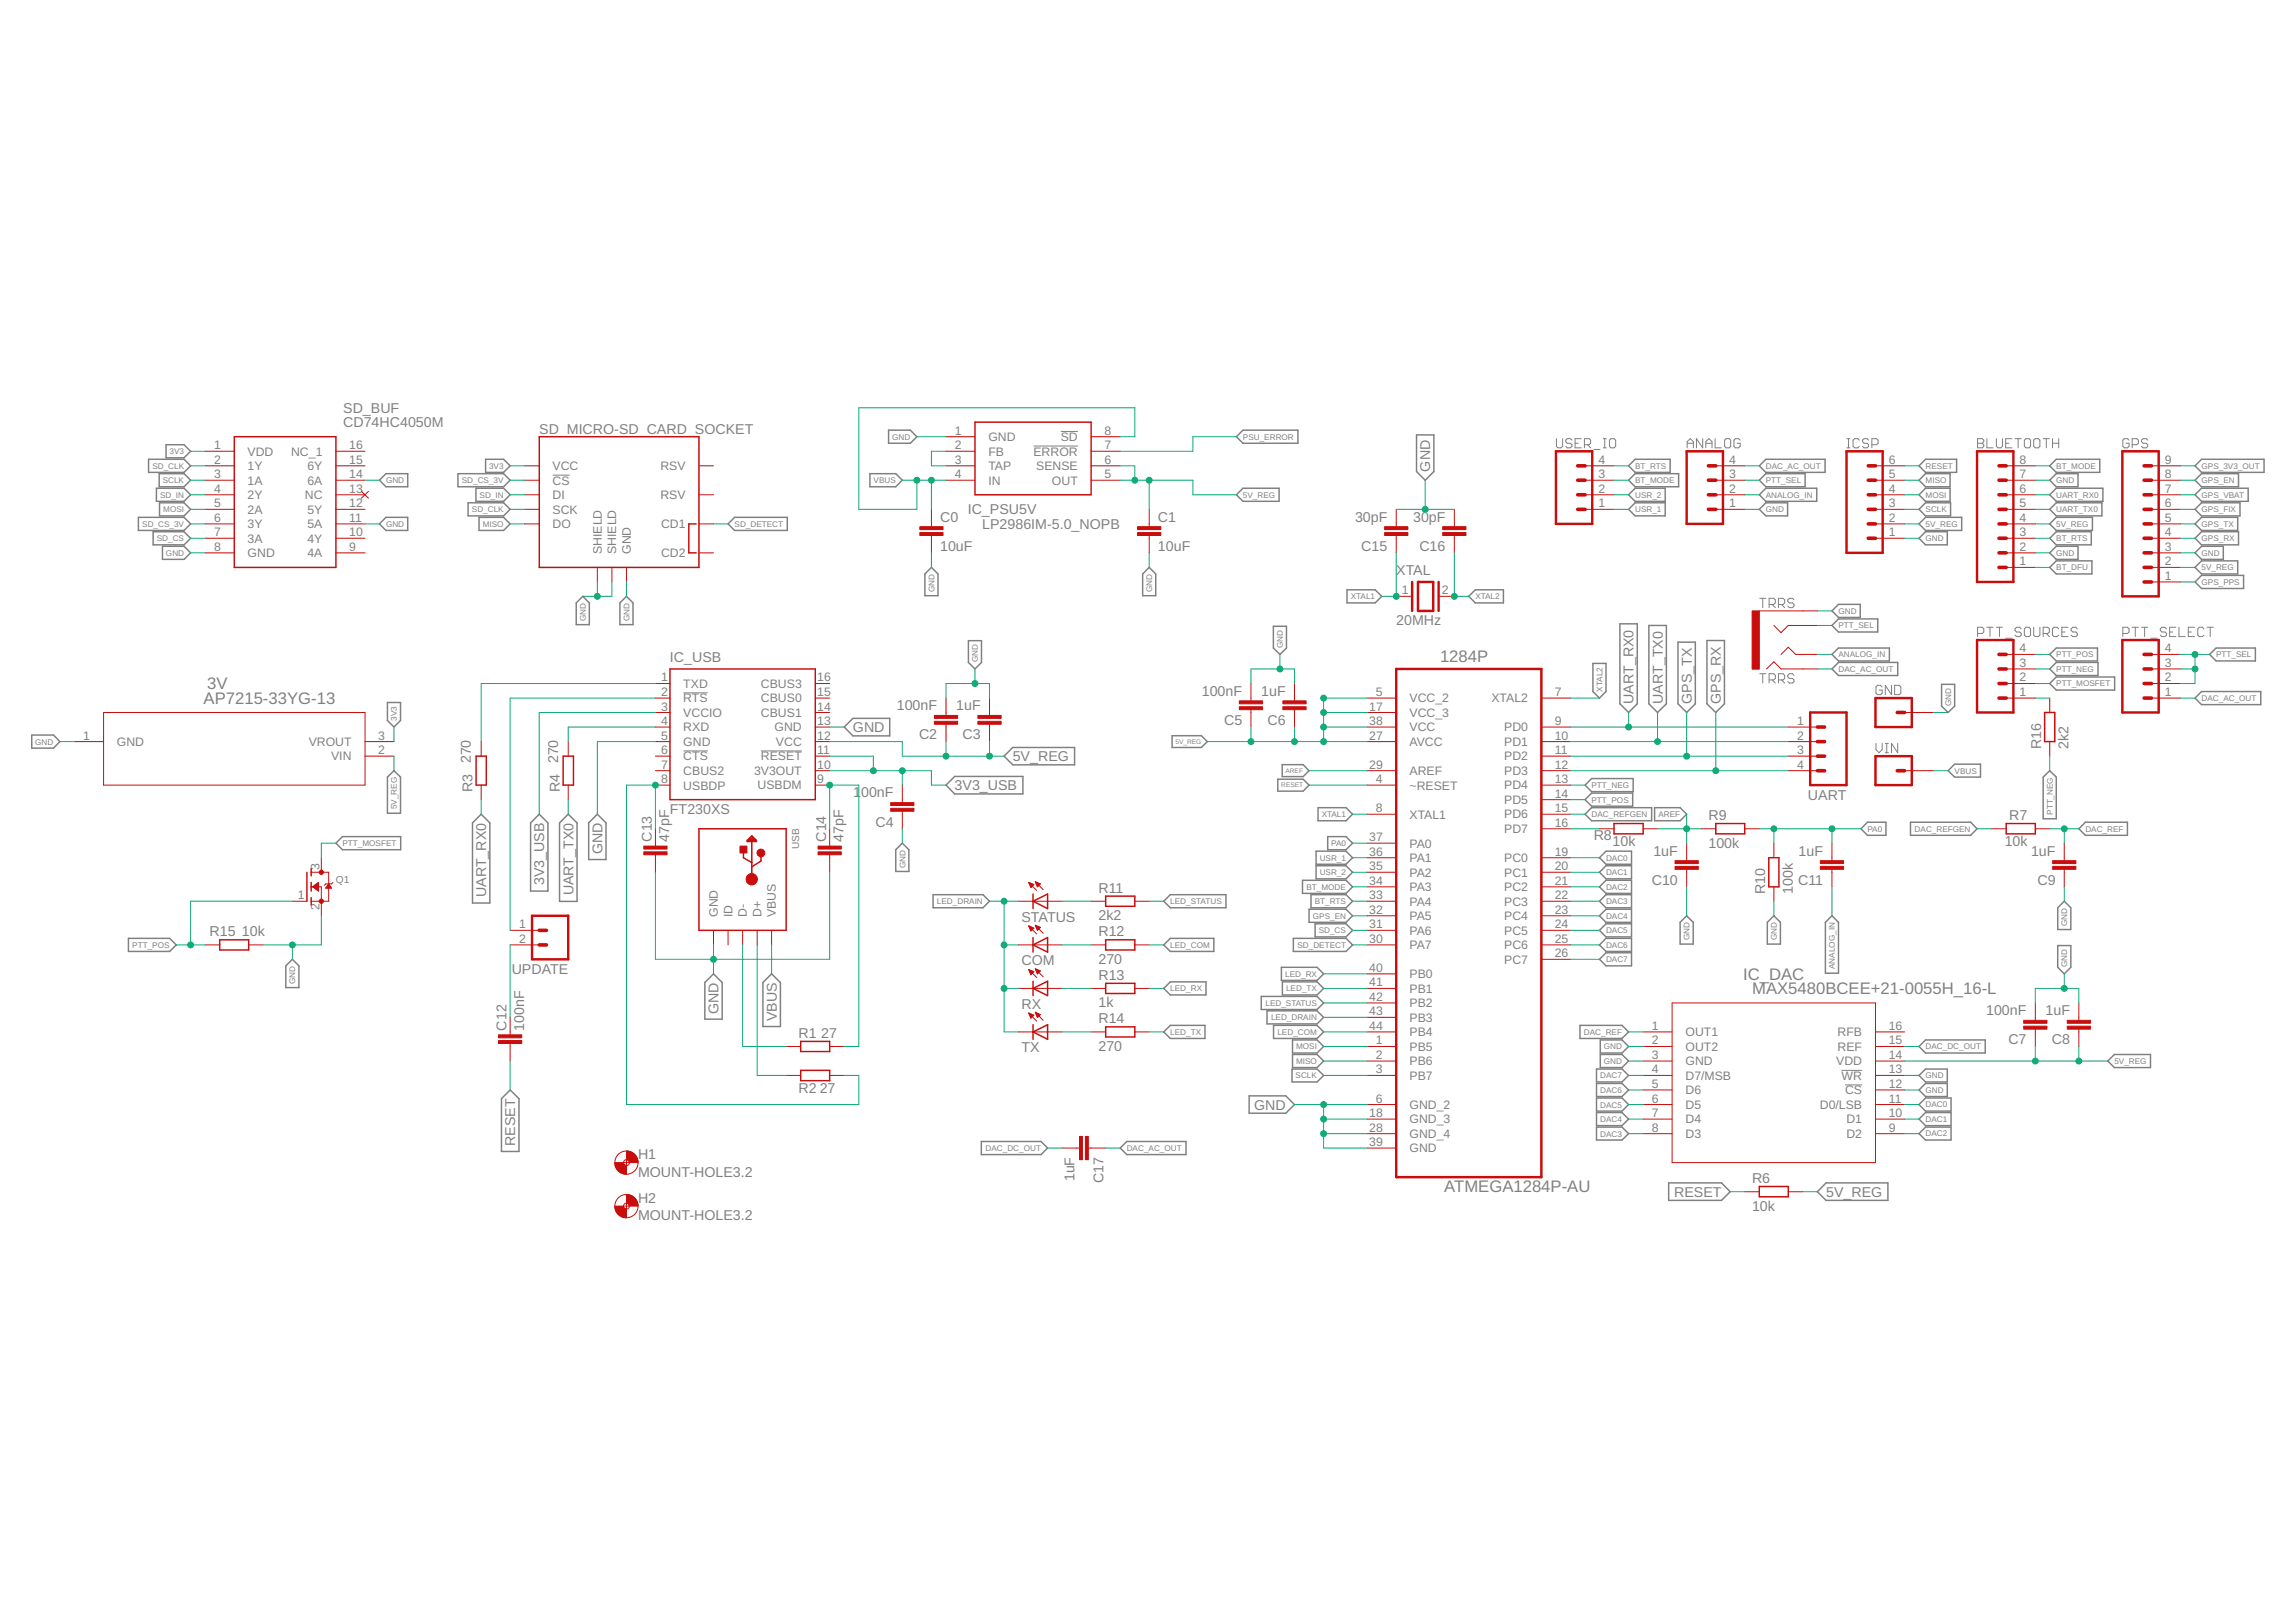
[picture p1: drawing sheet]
<svg xmlns="http://www.w3.org/2000/svg" width="297mm" height="210mm" viewBox="0 0 297 210" stroke-linecap="round" stroke-linejoin="round" font-family="sans-serif">
<defs><g id="words">
<g font-size="2.2" fill="#808080">
<text x="26.8" y="89.2">3V</text>
<text x="186.3" y="85.7">1284P</text>
<text x="26.3" y="91.1">AP7215-33YG-13</text>
<text x="225.5" y="126.8">IC_DAC</text>
<text x="226.7" y="128.7">MAX5480BCEE+21-0055H_16-L</text>
<text x="186.8" y="154.2">ATMEGA1284P-AU</text>
</g>
<g font-size="1.8" fill="#808080">
<text x="44.4" y="53.4">SD_BUF</text>
<text x="44.4" y="55.3">CD74HC4050M</text>
<text x="69.8" y="56.1">SD MICRO-SD_CARD_SOCKET</text>
<text x="185" y="61" transform="rotate(-90 185 61)">GND</text>
<text x="121.6" y="71.3">10uF</text>
<text x="121.6" y="67.5">C0</text>
<text x="125.2" y="66.6">IC_PSU5V</text>
<text x="127.1" y="68.4">LP2986IM-5.0_NOPB</text>
<text x="149.8" y="71.3">10uF</text>
<text x="149.8" y="67.5">C1</text>
<text x="175.3" y="67.5">30pF</text>
<text x="176.1" y="71.3">C15</text>
<text x="182.8" y="67.5">30pF</text>
<text x="183.6" y="71.3">C16</text>
<text x="180.6" y="74.4">XTAL</text>
<text x="180.6" y="80.9">20MHz</text>
<text x="86.7" y="85.6">IC_USB</text>
<text x="110.4" y="94.7">GND</text>
<text x="116" y="91.9">100nF</text>
<text x="118.9" y="95.7">C2</text>
<text x="123.7" y="91.9">1uF</text>
<text x="124.5" y="95.7">C3</text>
<text x="155.5" y="90">100nF</text>
<text x="158.4" y="93.8">C5</text>
<text x="163.2" y="90">1uF</text>
<text x="164" y="93.8">C6</text>
<text x="211.3" y="91.1" transform="rotate(-90 211.3 91.1)">UART_RX0</text>
<text x="215.1" y="91.1" transform="rotate(-90 215.1 91.1)">UART_TX0</text>
<text x="218.9" y="91.1" transform="rotate(-90 218.9 91.1)">GPS_TX</text>
<text x="222.6" y="91.1" transform="rotate(-90 222.6 91.1)">GPS_RX</text>
<text x="60.9" y="98.8" transform="rotate(-90 60.9 98.8)">270</text>
<text x="72.2" y="98.8" transform="rotate(-90 72.2 98.8)">270</text>
<text x="131" y="98.5">5V_REG</text>
<text x="264.1" y="96.9" transform="rotate(-90 264.1 96.9)">R16</text>
<text x="267.6" y="96.9" transform="rotate(-90 267.6 96.9)">2k2</text>
<text x="61.1" y="102.5" transform="rotate(-90 61.1 102.5)">R3</text>
<text x="72.4" y="102.5" transform="rotate(-90 72.4 102.5)">R4</text>
<text x="86.7" y="105.4">FT230XS</text>
<text x="110.4" y="103.2">1</text>
<text x="111.4" y="103.2">00nF</text>
<text x="113.3" y="107">C4</text>
<text x="123.5" y="102.3">3V3_USB</text>
<text x="221" y="106.1">R9</text>
<text x="233.9" y="103.5">UART</text>
<text x="259.9" y="106.1">R7</text>
<text x="77.9" y="110.6" transform="rotate(-90 77.9 110.6)">GND</text>
<text x="84.3" y="108.9" transform="rotate(-90 84.3 108.9)">C13</text>
<text x="86.6" y="108.9" transform="rotate(-90 86.6 108.9)">47pF</text>
<text x="106.9" y="108.9" transform="rotate(-90 106.9 108.9)">C14</text>
<text x="109.1" y="108.9" transform="rotate(-90 109.1 108.9)">47pF</text>
<text x="206.2" y="108.8">R8</text>
<text x="208.6" y="109.5">10k</text>
<text x="213.9" y="110.7">1uF</text>
<text x="221" y="109.7">100k</text>
<text x="232.7" y="110.7">1uF</text>
<text x="259.4" y="109.5">10k</text>
<text x="262.8" y="110.7">1uF</text>
<text x="62.9" y="116.1" transform="rotate(-90 62.9 116.1)">UART_RX0</text>
<text x="70.4" y="114.6" transform="rotate(-90 70.4 114.6)">3V3_USB</text>
<text x="74.2" y="115.9" transform="rotate(-90 74.2 115.9)">UART_TX0</text>
<text x="132.1" y="119.3">STATUS</text>
<text x="142.1" y="119.1">2k2</text>
<text x="142.1" y="115.5">R11</text>
<text x="213.7" y="114.5">C10</text>
<text x="228.4" y="115.7" transform="rotate(-90 228.4 115.7)">R10</text>
<text x="231.9" y="115.7" transform="rotate(-90 231.9 115.7)">100k</text>
<text x="232.6" y="114.5">C11</text>
<text x="263.6" y="114.5">C9</text>
<text x="27.1" y="121.1">R15</text>
<text x="31.3" y="121.1">10k</text>
<text x="132.1" y="124.9">COM</text>
<text x="142.1" y="124.7">270</text>
<text x="142.1" y="121.2">R12</text>
<text x="66.2" y="126">UPDATE</text>
<text x="93" y="131.2" transform="rotate(-90 93 131.2)">GND</text>
<text x="132.1" y="130.5">RX</text>
<text x="142.1" y="130.4">1k</text>
<text x="142.1" y="126.8">R13</text>
<text x="256.9" y="131.4">100nF</text>
<text x="264.6" y="131.4">1uF</text>
<text x="65.5" y="133.4" transform="rotate(-90 65.5 133.4)">C12</text>
<text x="67.8" y="133.4" transform="rotate(-90 67.8 133.4)">100nF</text>
<text x="100.5" y="132.2" transform="rotate(-90 100.5 132.2)">VBUS</text>
<text x="103.3" y="134.3">R1</text>
<text x="106.2" y="134.3">27</text>
<text x="132.1" y="136.2">TX</text>
<text x="142.1" y="136">270</text>
<text x="142.1" y="132.4">R14</text>
<text x="259.8" y="135.1">C7</text>
<text x="265.5" y="135.1">C8</text>
<text x="103.3" y="141.4">R2</text>
<text x="106" y="141.4">27</text>
<text x="162.3" y="143.6">GND</text>
<text x="66.7" y="148.3" transform="rotate(-90 66.7 148.3)">RESET</text>
<text x="82.5" y="152.3">MOUNT-HOLE3.2</text>
<text x="82.5" y="150">H1</text>
<text x="82.5" y="155.7">H2</text>
<text x="139" y="152.9" transform="rotate(-90 139 152.9)">1uF</text>
<text x="142.8" y="153.1" transform="rotate(-90 142.8 153.1)">C17</text>
<text x="216.6" y="154.9">RESET</text>
<text x="226.7" y="153.1">R6</text>
<text x="236.2" y="154.9">5V_REG</text>
<text x="82.5" y="157.9">MOUNT-HOLE3.2</text>
<text x="226.7" y="156.7">10k</text>
</g>
<g font-size="1.6" fill="#808080">
<text x="27.7" y="58.1">1</text>
<text x="32" y="59">VDD</text>
<text x="37.7" y="59">NC_1</text>
<text x="45.2" y="58.1">16</text>
<text x="123.5" y="56.3">1</text>
<text x="123.5" y="58.1">2</text>
<text x="127.9" y="57.1">GND</text>
<text x="127.9" y="59">FB</text>
<text x="133.7" y="59">ERROR</text>
<text x="137.2" y="57.1">SD</text>
<text x="142.9" y="56.3">8</text>
<text x="142.9" y="58.1">7</text>
<text x="27.7" y="60">2</text>
<text x="27.7" y="61.9">3</text>
<text x="27.7" y="63.8">4</text>
<text x="27.7" y="65.6">5</text>
<text x="32" y="60.8">1Y</text>
<text x="32" y="62.7">1A</text>
<text x="32" y="64.6">2Y</text>
<text x="39.4" y="64.6">NC</text>
<text x="39.8" y="60.8">6Y</text>
<text x="39.8" y="62.7">6A</text>
<text x="45.2" y="60">15</text>
<text x="45.2" y="61.9">14</text>
<text x="45.2" y="63.8">13</text>
<text x="45.2" y="65.6">12</text>
<text x="71.5" y="62.7">CS</text>
<text x="71.5" y="64.6">DI</text>
<text x="71.5" y="60.8">VCC</text>
<text x="85.4" y="64.6">RSV</text>
<text x="85.4" y="60.8">RSV</text>
<text x="123.5" y="60">3</text>
<text x="123.5" y="61.9">4</text>
<text x="127.9" y="60.8">TAP</text>
<text x="127.9" y="62.7">IN</text>
<text x="134.1" y="60.8">SENSE</text>
<text x="136.1" y="62.7">OUT</text>
<text x="142.9" y="60">6</text>
<text x="142.9" y="61.9">5</text>
<text x="206.8" y="65.6">1</text>
<text x="206.8" y="63.8">2</text>
<text x="206.8" y="61.9">3</text>
<text x="206.8" y="60">4</text>
<text x="223.7" y="65.6">1</text>
<text x="223.7" y="63.8">2</text>
<text x="223.7" y="61.9">3</text>
<text x="223.7" y="60">4</text>
<text x="244.4" y="65.6">3</text>
<text x="244.4" y="63.8">4</text>
<text x="244.4" y="61.9">5</text>
<text x="244.4" y="60">6</text>
<text x="261.3" y="65.6">5</text>
<text x="261.3" y="63.8">6</text>
<text x="261.3" y="61.9">7</text>
<text x="261.3" y="60">8</text>
<text x="280.1" y="65.6">6</text>
<text x="280.1" y="63.8">7</text>
<text x="280.1" y="61.9">8</text>
<text x="280.1" y="60">9</text>
<text x="27.7" y="67.5">6</text>
<text x="27.7" y="69.4">7</text>
<text x="27.7" y="71.3">8</text>
<text x="32" y="66.5">2A</text>
<text x="32" y="68.4">3Y</text>
<text x="32" y="70.2">3A</text>
<text x="39.8" y="66.5">5Y</text>
<text x="39.8" y="68.3">5A</text>
<text x="39.8" y="70.2">4Y</text>
<text x="45.2" y="67.5">11</text>
<text x="45.2" y="69.4">10</text>
<text x="45.2" y="71.3">9</text>
<text x="71.5" y="66.5">SCK</text>
<text x="71.5" y="68.4">DO</text>
<text x="77.8" y="71.7" transform="rotate(-90 77.8 71.7)">SHIELD</text>
<text x="79.7" y="71.7" transform="rotate(-90 79.7 71.7)">SHIELD</text>
<text x="81.6" y="71.7" transform="rotate(-90 81.6 71.7)">GND</text>
<text x="85.5" y="68.3">CD1</text>
<text x="244.4" y="69.4">1</text>
<text x="244.4" y="67.5">2</text>
<text x="261.3" y="71.3">2</text>
<text x="261.3" y="69.4">3</text>
<text x="261.3" y="67.5">4</text>
<text x="280.1" y="71.3">3</text>
<text x="280.1" y="69.4">4</text>
<text x="280.1" y="67.5">5</text>
<text x="32" y="72.1">GND</text>
<text x="39.8" y="72.1">4A</text>
<text x="85.5" y="72.1">CD2</text>
<text x="181.4" y="76.9">1</text>
<text x="186.5" y="76.9">2</text>
<text x="261.3" y="73.2">1</text>
<text x="280.1" y="75">1</text>
<text x="280.1" y="73.2">2</text>
<text x="85.5" y="88.2">1</text>
<text x="88.4" y="89">TXD</text>
<text x="98.4" y="89">CBUS3</text>
<text x="105.7" y="88.2">16</text>
<text x="261.3" y="88.2">2</text>
<text x="261.3" y="86.3">3</text>
<text x="261.3" y="84.4">4</text>
<text x="280.1" y="88.2">2</text>
<text x="280.1" y="86.3">3</text>
<text x="280.1" y="84.4">4</text>
<text x="10.8" y="95.7">1</text>
<text x="48.9" y="95.7">3</text>
<text x="85.5" y="90.1">2</text>
<text x="85.5" y="91.9">3</text>
<text x="85.5" y="93.8">4</text>
<text x="85.5" y="95.7">5</text>
<text x="88.4" y="90.9">RTS</text>
<text x="88.4" y="92.8">VCCIO</text>
<text x="88.4" y="94.7">RXD</text>
<text x="98.4" y="92.8">CBUS1</text>
<text x="98.4" y="90.9">CBUS0</text>
<text x="100.2" y="94.6">GND</text>
<text x="105.7" y="95.7">12</text>
<text x="105.7" y="93.8">13</text>
<text x="105.7" y="91.9">14</text>
<text x="105.7" y="90.1">15</text>
<text x="177.1" y="91.9">17</text>
<text x="177.1" y="93.8">38</text>
<text x="177.1" y="95.7">27</text>
<text x="178" y="90.1">5</text>
<text x="182.4" y="90.9">VCC_2</text>
<text x="182.4" y="92.8">VCC_3</text>
<text x="182.4" y="94.7">VCC</text>
<text x="192.9" y="90.9">XTAL2</text>
<text x="194.6" y="94.6">PD0</text>
<text x="201.1" y="90.1">7</text>
<text x="201.1" y="93.8">9</text>
<text x="201.1" y="95.7">10</text>
<text x="232.5" y="93.8">1</text>
<text x="232.5" y="95.7">2</text>
<text x="261.3" y="90.1">1</text>
<text x="280.1" y="90.1">1</text>
<text x="15.1" y="96.5">GND</text>
<text x="39.9" y="96.5">VROUT</text>
<text x="42.8" y="98.4">VIN</text>
<text x="48.9" y="97.6">2</text>
<text x="85.5" y="97.6">6</text>
<text x="85.5" y="99.5">7</text>
<text x="85.5" y="101.3">8</text>
<text x="88.4" y="96.5">GND</text>
<text x="88.4" y="98.4">CTS</text>
<text x="88.4" y="100.3">CBUS2</text>
<text x="97.6" y="100.3">3V3OUT</text>
<text x="98.4" y="98.4">RESET</text>
<text x="100.4" y="96.5">VCC</text>
<text x="105.7" y="101.3">9</text>
<text x="105.7" y="99.5">10</text>
<text x="105.7" y="97.6">11</text>
<text x="177.1" y="99.5">29</text>
<text x="178" y="101.3">4</text>
<text x="182.4" y="96.5">AVCC</text>
<text x="182.4" y="100.3">AREF</text>
<text x="194.6" y="96.5">PD1</text>
<text x="194.6" y="98.4">PD2</text>
<text x="194.6" y="100.3">PD3</text>
<text x="201.1" y="97.6">11</text>
<text x="201.1" y="99.5">12</text>
<text x="201.1" y="101.3">13</text>
<text x="232.5" y="97.6">3</text>
<text x="232.5" y="99.5">4</text>
<text x="88.4" y="102.2">USBDP</text>
<text x="98" y="102.2">USBDM</text>
<text x="178" y="105.1">8</text>
<text x="182.4" y="102.2">~RESET</text>
<text x="182.4" y="105.9">XTAL1</text>
<text x="194.6" y="102.2">PD4</text>
<text x="194.6" y="104">PD5</text>
<text x="194.6" y="105.9">PD6</text>
<text x="194.6" y="107.8">PD7</text>
<text x="201.1" y="103.2">14</text>
<text x="201.1" y="105.1">15</text>
<text x="201.1" y="107">16</text>
<text x="41.3" y="112.6" transform="rotate(-90 41.3 112.6)">3</text>
<text x="177.1" y="108.9">37</text>
<text x="177.1" y="110.7">36</text>
<text x="177.1" y="112.6">35</text>
<text x="182.4" y="109.7">PA0</text>
<text x="182.4" y="111.6">PA1</text>
<text x="182.4" y="113.4">PA2</text>
<text x="194.6" y="111.6">PC0</text>
<text x="194.6" y="113.4">PC1</text>
<text x="201.1" y="110.7">19</text>
<text x="201.1" y="112.6">20</text>
<text x="38.5" y="116.4">1</text>
<text x="41.3" y="117.8" transform="rotate(-90 41.3 117.8)">2</text>
<text x="92.9" y="118.7" transform="rotate(-90 92.9 118.7)">GND</text>
<text x="94.8" y="118.7" transform="rotate(-90 94.8 118.7)">ID</text>
<text x="96.6" y="118.7" transform="rotate(-90 96.6 118.7)">D-</text>
<text x="98.5" y="118.7" transform="rotate(-90 98.5 118.7)">D+</text>
<text x="100.4" y="118.7" transform="rotate(-90 100.4 118.7)">VBUS</text>
<text x="177.1" y="114.5">34</text>
<text x="177.1" y="116.4">33</text>
<text x="177.1" y="118.3">32</text>
<text x="182.4" y="115.3">PA3</text>
<text x="182.4" y="117.2">PA4</text>
<text x="182.4" y="119.1">PA5</text>
<text x="194.6" y="115.3">PC2</text>
<text x="194.6" y="117.2">PC3</text>
<text x="194.6" y="119.1">PC4</text>
<text x="201.1" y="114.5">21</text>
<text x="201.1" y="116.4">22</text>
<text x="201.1" y="118.3">23</text>
<text x="67.1" y="120.1">1</text>
<text x="67.1" y="122">2</text>
<text x="177.1" y="120.1">31</text>
<text x="177.1" y="122">30</text>
<text x="177.1" y="125.8">40</text>
<text x="182.4" y="121">PA6</text>
<text x="182.4" y="122.8">PA7</text>
<text x="194.6" y="121">PC5</text>
<text x="194.6" y="122.8">PC6</text>
<text x="194.6" y="124.7">PC7</text>
<text x="201.1" y="120.1">24</text>
<text x="201.1" y="122">25</text>
<text x="201.1" y="123.9">26</text>
<text x="177.1" y="127.6">41</text>
<text x="177.1" y="129.5">42</text>
<text x="177.1" y="131.4">43</text>
<text x="182.4" y="126.6">PB0</text>
<text x="182.4" y="128.5">PB1</text>
<text x="182.4" y="130.4">PB2</text>
<text x="177.1" y="133.3">44</text>
<text x="178" y="135.2">1</text>
<text x="178" y="137">2</text>
<text x="182.4" y="132.2">PB3</text>
<text x="182.4" y="134.1">PB4</text>
<text x="182.4" y="136">PB5</text>
<text x="182.4" y="137.9">PB6</text>
<text x="213.7" y="133.3">1</text>
<text x="213.7" y="135.2">2</text>
<text x="213.7" y="137">3</text>
<text x="218.1" y="134.1">OUT1</text>
<text x="218.1" y="136">OUT2</text>
<text x="218.1" y="137.9">GND</text>
<text x="237.6" y="137.9">VDD</text>
<text x="237.7" y="136">REF</text>
<text x="237.7" y="134.1">RFB</text>
<text x="244.4" y="137">14</text>
<text x="244.4" y="135.2">15</text>
<text x="244.4" y="133.3">16</text>
<text x="178" y="138.9">3</text>
<text x="178" y="142.7">6</text>
<text x="182.4" y="139.7">PB7</text>
<text x="182.4" y="143.5">GND_2</text>
<text x="213.7" y="138.9">4</text>
<text x="213.7" y="140.8">5</text>
<text x="213.7" y="142.7">6</text>
<text x="218.1" y="139.7">D7/MSB</text>
<text x="218.1" y="141.6">D6</text>
<text x="218.1" y="143.5">D5</text>
<text x="235.4" y="143.5">D0/LSB</text>
<text x="238.3" y="139.7">WR</text>
<text x="238.7" y="141.6">CS</text>
<text x="244.4" y="142.7">11</text>
<text x="244.4" y="140.8">12</text>
<text x="244.4" y="138.9">13</text>
<text x="177.1" y="144.6">18</text>
<text x="177.1" y="146.4">28</text>
<text x="177.1" y="148.3">39</text>
<text x="182.4" y="145.4">GND_3</text>
<text x="182.4" y="147.3">GND_4</text>
<text x="182.4" y="149.1">GND</text>
<text x="213.7" y="144.6">7</text>
<text x="213.7" y="146.4">8</text>
<text x="218.1" y="145.4">D4</text>
<text x="218.1" y="147.3">D3</text>
<text x="238.9" y="147.3">D2</text>
<text x="238.9" y="145.4">D1</text>
<text x="244.4" y="146.4">9</text>
<text x="244.4" y="144.6">10</text>
</g>
<g font-size="1.3" fill="#808080">
<text x="103.4" y="109.9" transform="rotate(-90 103.4 109.9)">USB</text>
<text x="43.5" y="114.3">Q1</text>
</g>
<g font-size="1.1" fill="#808080">
<text x="21.9" y="58.8">3V3</text>
<text x="115.4" y="56.9">GND</text>
<text x="160.8" y="56.9">PSU_ERROR</text>
<text x="19.7" y="60.7">SD_CLK</text>
<text x="20.7" y="64.4">SD_IN</text>
<text x="21" y="62.5">SCLK</text>
<text x="49.9" y="62.5">GND</text>
<text x="59.7" y="62.5">SD_CS_3V</text>
<text x="62" y="64.4">SD_IN</text>
<text x="63.3" y="60.7">3V3</text>
<text x="113" y="62.5">VBUS</text>
<text x="160.8" y="64.4">5V_REG</text>
<text x="211.5" y="64.4">USR_2</text>
<text x="211.5" y="60.6">BT_RTS</text>
<text x="211.5" y="62.5">BT_MODE</text>
<text x="228.4" y="64.4">ANALOG_IN</text>
<text x="228.4" y="62.5">PTT_SEL</text>
<text x="228.4" y="60.6">DAC_AC_OUT</text>
<text x="249.1" y="60.6">RESET</text>
<text x="249.1" y="64.4">MOSI</text>
<text x="249.1" y="62.5">MISO</text>
<text x="266" y="62.5">GND</text>
<text x="266" y="64.4">UART_RX0</text>
<text x="266" y="60.6">BT_MODE</text>
<text x="284.8" y="64.4">GPS_VBAT</text>
<text x="284.8" y="62.5">GPS_EN</text>
<text x="284.8" y="60.6">GPS_3V3_OUT</text>
<text x="18.4" y="68.2">SD_CS_3V</text>
<text x="20.3" y="70.1">SD_CS</text>
<text x="21.1" y="66.3">MOSI</text>
<text x="21.5" y="71.9">GND</text>
<text x="49.9" y="68.2">GND</text>
<text x="61.1" y="66.3">SD_CLK</text>
<text x="62.5" y="68.2">MISO</text>
<text x="95" y="68.2">SD_DETECT</text>
<text x="211.5" y="66.3">USR_1</text>
<text x="228.4" y="66.3">GND</text>
<text x="249.1" y="70">GND</text>
<text x="249.1" y="68.2">5V_REG</text>
<text x="249.1" y="66.3">SCLK</text>
<text x="266" y="71.9">GND</text>
<text x="266" y="66.3">UART_TX0</text>
<text x="266" y="68.2">5V_REG</text>
<text x="266" y="70">BT_RTS</text>
<text x="284.8" y="71.9">GND</text>
<text x="284.8" y="70">GPS_RX</text>
<text x="284.8" y="68.2">GPS_TX</text>
<text x="284.8" y="66.3">GPS_FIX</text>
<text x="120.9" y="76.6" transform="rotate(-90 120.9 76.6)">GND</text>
<text x="149.1" y="76.6" transform="rotate(-90 149.1 76.6)">GND</text>
<text x="174.7" y="77.6">XTAL1</text>
<text x="190.9" y="77.6">XTAL2</text>
<text x="266" y="73.8">BT_DFU</text>
<text x="284.8" y="73.8">5V_REG</text>
<text x="284.8" y="75.7">GPS_PPS</text>
<text x="75.8" y="80.4" transform="rotate(-90 75.8 80.4)">GND</text>
<text x="81.4" y="80.4" transform="rotate(-90 81.4 80.4)">GND</text>
<text x="166" y="83.9" transform="rotate(-90 166 83.9)">GND</text>
<text x="237.8" y="79.4">GND</text>
<text x="237.8" y="81.3">PTT_SEL</text>
<text x="126.5" y="85.7" transform="rotate(-90 126.5 85.7)">GND</text>
<text x="207.3" y="89.5" transform="rotate(-90 207.3 89.5)">XTAL2</text>
<text x="237.8" y="85.1">ANALOG_IN</text>
<text x="237.8" y="87">DAC_AC_OUT</text>
<text x="266" y="85.1">PTT_POS</text>
<text x="266" y="88.8">PTT_MOSFET</text>
<text x="266" y="87">PTT_NEG</text>
<text x="286.7" y="85.1">PTT_SEL</text>
<text x="51.3" y="93.2" transform="rotate(-90 51.3 93.2)">3V3</text>
<text x="252.4" y="91.4" transform="rotate(-90 252.4 91.4)">GND</text>
<text x="284.8" y="90.7">DAC_AC_OUT</text>
<text x="4.6" y="96.4">GND</text>
<text x="205.9" y="102">PTT_NEG</text>
<text x="252.9" y="100.1">VBUS</text>
<text x="51.4" y="104.7" transform="rotate(-90 51.4 104.7)">5V_REG</text>
<text x="171" y="105.7">XTAL1</text>
<text x="205.9" y="105.7">DAC_REFGEN</text>
<text x="205.9" y="103.9">PTT_POS</text>
<text x="214.5" y="105.7">AREF</text>
<text x="241.6" y="107.6">PA0</text>
<text x="247.7" y="107.6">DAC_REFGEN</text>
<text x="265.6" y="105.5" transform="rotate(-90 265.6 105.5)">PTT_NEG</text>
<text x="269.8" y="107.6">DAC_REF</text>
<text x="44.3" y="109.5">PTT_MOSFET</text>
<text x="117.1" y="112.3" transform="rotate(-90 117.1 112.3)">GND</text>
<text x="170.7" y="111.4">USR_1</text>
<text x="170.7" y="113.3">USR_2</text>
<text x="172.2" y="109.5">PA0</text>
<text x="207.8" y="111.4">DAC0</text>
<text x="207.8" y="113.3">DAC1</text>
<text x="121.2" y="117">LED_DRAIN</text>
<text x="151.4" y="117">LED_STATUS</text>
<text x="169" y="115.1">BT_MODE</text>
<text x="169.8" y="118.9">GPS_EN</text>
<text x="170.1" y="117">BT_RTS</text>
<text x="207.8" y="115.1">DAC2</text>
<text x="207.8" y="117">DAC3</text>
<text x="207.8" y="118.9">DAC4</text>
<text x="267.4" y="119.8" transform="rotate(-90 267.4 119.8)">GND</text>
<text x="17.1" y="122.7">PTT_POS</text>
<text x="151.4" y="122.6">LED_COM</text>
<text x="167.9" y="122.7">SD_DETECT</text>
<text x="170.6" y="120.8">SD_CS</text>
<text x="207.8" y="120.8">DAC5</text>
<text x="207.8" y="122.6">DAC6</text>
<text x="207.8" y="124.5">DAC7</text>
<text x="218.6" y="121.7" transform="rotate(-90 218.6 121.7)">GND</text>
<text x="229.9" y="121.7" transform="rotate(-90 229.9 121.7)">GND</text>
<text x="237.4" y="125.4" transform="rotate(-90 237.4 125.4)">ANALOG_IN</text>
<text x="267.4" y="125.2" transform="rotate(-90 267.4 125.2)">GND</text>
<text x="38.2" y="127.3" transform="rotate(-90 38.2 127.3)">GND</text>
<text x="151.4" y="128.3">LED_RX</text>
<text x="163.7" y="130.2">LED_STATUS</text>
<text x="166.3" y="126.4">LED_RX</text>
<text x="166.4" y="128.3">LED_TX</text>
<text x="151.4" y="133.9">LED_TX</text>
<text x="164.4" y="132.1">LED_DRAIN</text>
<text x="165.3" y="133.9">LED_COM</text>
<text x="167.7" y="135.8">MOSI</text>
<text x="167.7" y="137.7">MISO</text>
<text x="204.9" y="133.9">DAC_REF</text>
<text x="207.5" y="137.7">GND</text>
<text x="207.5" y="135.8">GND</text>
<text x="249.1" y="135.8">DAC_DC_OUT</text>
<text x="273.5" y="137.7">5V_REG</text>
<text x="167.6" y="139.6">SCLK</text>
<text x="207" y="143.3">DAC5</text>
<text x="207" y="141.4">DAC6</text>
<text x="207" y="139.6">DAC7</text>
<text x="249.1" y="141.4">GND</text>
<text x="249.1" y="139.6">GND</text>
<text x="249.1" y="143.3">DAC0</text>
<text x="127.5" y="149">DAC_DC_OUT</text>
<text x="145.8" y="149">DAC_AC_OUT</text>
<text x="207" y="147.1">DAC3</text>
<text x="207" y="145.2">DAC4</text>
<text x="249.1" y="145.2">DAC1</text>
<text x="249.1" y="147.1">DAC2</text>
</g>
<g font-size=".8" fill="#808080">
<text x="152.1" y="96.3">5V_REG</text>
<text x="165.8" y="101.9">RESET</text>
<text x="166.3" y="100">AREF</text>
</g>
</g></defs>
<g fill="none" stroke="#808080" stroke-width=".13">
<path d="M133.7 57.7h5.7M137.2 55.8h2.2M201.4 56.8v1l.1 .2h.5l.2-.2v-1M203.4 57l-.2-.2h-.4l-.2 .2v.1l.2 .3h.4l.2 .2v.2l-.2 .2h-.4l-.2-.2M203.8 57.4h.4M204.6 56.8h-.8v1.2h.8M205 57.6h.6l.2-.2v-.4l-.2-.2h-.6v1.2M205.4 57.6l.4 .4M206.2 58.2h.8M207.4 58h.4M207.4 56.8h.4M207.6 56.8v1.2"/>
<path d="M208.2 57l.2-.2h.4l.2 .2v.8l-.2 .2h-.4l-.2-.2zM218.3 57.4h.8M218.3 58v-.9l.4-.3 .4 .3v.9M220.3 56.8v1.2l-.8-1.2v1.2M220.7 57.4h.8M220.7 58v-.9l.4-.3 .4 .3v.9M221.9 56.8v1.2h.8M223.1 57l.2-.2h.4l.2 .2v.8l-.2 .2h-.4l-.2-.2zM225.1 57l-.2-.2h-.4l-.2 .2v.8l.2 .2h.4l.2-.2v-.4h-.4M238.9 58h.4M238.9 56.8h.4M239.1 56.8v1.2"/>
<path d="M240.5 57l-.2-.2h-.4l-.2 .2v.8l.2 .2h.4l.2-.2M241.7 57l-.1-.2h-.4l-.2 .2v.1l.2 .3h.4l.1 .2v.2l-.1 .2h-.4l-.2-.2M242.2 57.6h.6l.2-.2v-.4l-.2-.2h-.6v1.2M255.8 56.8h.7l.1 .2v.1l-.1 .3 .1 .2v.2l-.1 .2h-.7zM255.8 57.4h.7M257 56.8v1.2h.9M258.3 56.8v1l.2 .2h.4l.2-.2v-1M259.5 57.4h.4M260.3 56.8h-.8v1.2h.8M260.7 56.8h.8M261.1 56.8v1.2M261.9 57l.2-.2h.4l.2 .2v.8l-.2 .2h-.4l-.2-.2z"/>
<path d="M263.1 57l.2-.2h.4l.2 .2v.8l-.2 .2h-.4l-.2-.2zM264.3 56.8h.8M264.7 56.8v1.2M265.5 57.4h.8M265.5 56.8v1.2M266.3 56.8v1.2M275.4 57l-.2-.2h-.4l-.2 .2v.8l.2 .2h.4l.2-.2v-.4h-.4M275.8 57.6h.6l.2-.2v-.4l-.2-.2h-.6v1.2M277.9 57l-.2-.2h-.4l-.2 .2v.1l.2 .3h.4l.2 .2v.2l-.2 .2h-.4l-.2-.2M71.5 61.5h2.2M227.7 77.4h.8M228 77.4v1.2"/>
<path d="M228.9 78.2h.6l.2-.2v-.4l-.2-.2h-.6v1.2M229.3 78.2l.4 .4M230.1 78.2h.6l.2-.2v-.4l-.2-.2h-.6v1.2M230.5 78.2l.4 .4M232.1 77.6l-.2-.2h-.4l-.2 .2v.2l.2 .2h.4l.2 .2v.2l-.2 .2h-.4l-.2-.2M88.4 89.7h3.2M88.4 97.2h3.2M98.4 97.2h5.3M227.7 87.2h.8M228 87.2v1.2M228.9 88h.6l.2-.2v-.4l-.2-.2h-.6v1.2M229.3 88l.4 .4"/>
<path d="M230.1 88h.6l.2-.2v-.4l-.2-.2h-.6v1.2M230.5 88l.4 .4M232.1 87.4l-.2-.2h-.4l-.2 .2v.2l.2 .2h.4l.2 .2v.2l-.2 .2h-.4l-.2-.2M242.7 96.2v.8l.4 .4 .4-.4v-.8M243.5 88.9l-.2-.2h-.4l-.2 .2v.8l.2 .2h.4l.2-.2v-.4h-.4M243.9 97.4h.4M243.9 96.2h.4M244.1 96.2v1.2M244.7 88.7v1.2l-.8-1.2v1.2M245.1 88.7h.6l.2 .2v.8l-.2 .2h-.6zM245.5 96.2v1.2l-.8-1.2v1.2M255.8 82h.7l.1-.2v-.4l-.1-.2h-.7v1.2"/>
<path d="M257 81.2h.9M257.5 81.2v1.2M258.3 81.2h.8M258.7 81.2v1.2M259.5 82.6h.8M261.5 81.4l-.2-.2h-.4l-.2 .2v.2l.2 .2h.4l.2 .2v.2l-.2 .2h-.4l-.2-.2M262.1 81.2h.4l.2 .2v.8l-.2 .2h-.4l-.2-.2v-.8zM263.1 81.2v1l.2 .2h.4l.2-.2v-1M264.3 82h.6l.2-.2v-.4l-.2-.2h-.6v1.2M264.7 82l.4 .4M266.3 81.4l-.2-.2h-.4l-.2 .2v.8l.2 .2h.4l.2-.2M266.7 81.8h.4"/>
<path d="M267.5 81.2h-.8v1.2h.8M268.8 81.4l-.2-.2h-.4l-.3 .2v.2l.3 .2h.4l.2 .2v.2l-.2 .2h-.4l-.3-.2M274.6 82h.6l.2-.2v-.4l-.2-.2h-.6v1.2M275.8 81.2h.8M276.2 81.2v1.2M277.1 81.2h.8M277.5 81.2v1.2M278.3 82.6h.8M280.3 81.4l-.2-.2h-.4l-.2 .2v.2l.2 .2h.4l.2 .2v.2l-.2 .2h-.4l-.2-.2M280.7 81.8h.4M281.5 81.2h-.8v1.2h.8M281.9 81.2v1.2h.8"/>
<path d="M283.1 81.8h.4M283.9 81.2h-.8v1.2h.8M285.1 81.4l-.2-.2h-.4l-.2 .2v.8l.2 .2h.4l.2-.2M285.5 81.2h.8M285.9 81.2v1.2M238.3 138.5h2.6M238.7 140.4h2.2"/>
</g>
<g fill="none" stroke="#808080" stroke-width=".19">
<path d="M19.2 59.4h4.6l.9 .9-.9 .8h-4.6zM21.5 57.6h2.3l.9 .8-.9 .8h-2.3zM62.8 59.4h2.4l.8 .9-.8 .8h-2.4zM115 55.7h2.8l.8 .8-.8 .9h-2.8zM160 56.5l.8-.8h7.1v1.7h-7.1zM183.3 56.3h2.2v4.7l-1.1 1.1-1.1-1.1zM211.5 59.4h4.6v1.7h-4.6l-.8-.8zM266 59.4h5.7v1.7h-5.7l-.8-.8zM284.8 59.4h8.1v1.7h-8.1l-.8-.8zM17.9 67h5.9l.9 .8-.9 .8h-5.9zM19.8 68.8h4l.9 .9-.9 .8h-4zM20.2 63.2h3.6l.9 .8-.9 .9h-3.6z"/>
<path d="M20.6 61.3h3.2l.9 .8-.9 .9h-3.2zM20.6 65.1h3.2l.9 .8-.9 .9h-3.2zM21 70.7h2.8l.9 .8-.9 .9h-2.8zM49.1 62.1l.8-.8h2.8v1.7h-2.8zM49.1 67.8l.8-.8h2.8v1.6h-2.8zM59.2 61.3h6l.8 .8-.8 .9h-6zM60.6 65.1h4.6l.8 .8-.8 .9h-4.6zM61.6 63.2h3.6l.8 .8-.8 .9h-3.6zM62 67h3.2l.8 .8-.8 .8h-3.2zM74.5 78l.9-.8 .8 .8v2.8h-1.7zM81 77.2l.9 .8v2.8h-1.7v-2.8zM95 67h6.9v1.6h-6.9l-.8-.8z"/>
<path d="M112.5 61.3h3.4l.8 .8-.8 .9h-3.4zM120.5 73.4l.8 .9v2.8h-1.6v-2.8zM148.7 73.4l.8 .9v2.8h-1.7v-2.8zM160 64l.8-.8h4.7v1.7h-4.7zM174.3 76.3h3.6l.9 .9-.9 .8h-3.6zM190 77.2l.9-.9h3.6v1.7h-3.6zM211.5 61.3h5.7v1.7h-5.7l-.8-.9zM211.5 65.1h3.9v1.7h-3.9l-.8-.9zM211.5 63.2h3.9v1.7h-3.9l-.8-.9zM227.6 62.1l.9-.8h5v1.7h-5zM227.6 65.9l.9-.8h2.8v1.7h-2.8zM227.6 60.3l.9-.9h7.6v1.7h-7.6z"/>
<path d="M228.5 63.2h6.5v1.7h-6.5l-.9-.9zM237.8 78.2h2.9v1.7h-2.9l-.8-.8zM248.3 69.7l.8-.9h2.8v1.7h-2.8zM248.3 67.8l.8-.8h4.7v1.6h-4.7zM248.3 64l.8-.8h3.2v1.7h-3.2zM248.3 60.3l.8-.9h4v1.7h-4zM249.1 61.3h3.2v1.7h-3.2l-.8-.9zM249.1 65.1h3.2v1.7h-3.2l-.8-.9zM265.2 71.5l.8-.8h2.8v1.7h-2.8zM265.2 69.7l.8-.9h4.6v1.7h-4.6zM265.2 62.1l.8-.8h2.8v1.7h-2.8zM265.2 65.9l.8-.8h5.9v1.7h-5.9z"/>
<path d="M265.2 64l.8-.8h6.1v1.7h-6.1zM265.2 73.4l.8-.8h4.6v1.7h-4.6zM266 67h4.7v1.6h-4.7l-.8-.8zM284 64l.8-.8h6.1v1.7h-6.1zM284 69.7l.8-.9h4.8v1.7h-4.8zM284 71.5l.8-.8h2.8v1.7h-2.8zM284 67.8l.8-.8h4.7v1.6h-4.7zM284 73.4l.8-.8h4.7v1.7h-4.7zM284 75.3l.8-.8h5.5v1.7h-5.5zM284.8 61.3h4.8v1.7h-4.8l-.8-.9zM284.8 65.1h5v1.7h-5l-.8-.9zM4.1 95.1h2.8l.8 .9-.8 .8h-2.8z"/>
<path d="M50.1 90.9h1.7v2.3l-.8 .9-.9-.9zM109.2 94.1l1.1-1.1h4.8v2.2h-4.8zM125.3 82.9h1.7v2.8l-.9 .9-.8-.9zM129.9 97.9l1.1-1.2h8v2.3h-8zM151.6 95.2h3.8l.8 .8-.8 .7h-3.8zM164.7 81h1.7v2.9l-.8 .8-.9-.8zM165.9 99h2.7l.8 .7-.8 .8h-2.7zM206.1 85.9h1.7v3.6l-.9 .8-.8-.8zM209.6 80.7h2.2v10.4l-1.1 1.1-1.1-1.1zM213.3 80.9h2.3v10.2l-1.2 1.1-1.1-1.1zM217.1 83.1h2.2v8l-1.1 1.1-1.1-1.1zM220.8 82.9h2.3v8.2l-1.1 1.1-1.2-1.1z"/>
<path d="M237 86.6l.8-.9h7.7v1.7h-7.7zM237 84.7l.8-.8h6.6v1.6h-6.6zM237 80.9l.8-.8h5.1v1.7h-5.1zM251.2 88.6h1.7v2.8l-.9 .8-.8-.8zM252 99.7l.9-.8h3.3v1.7h-3.3zM265.2 88.5l.8-.9h7.6v1.7h-7.6zM265.2 84.7l.8-.8h5.4v1.6h-5.4zM265.2 86.6l.8-.9h5.4v1.7h-5.4zM284 90.3l.8-.8h7.7v1.7h-7.7zM285.9 84.7l.8-.8h5.1v1.6h-5.1zM43.5 109.1l.8-.8h7.5v1.7h-7.5zM50.1 100.6l.9-.9 .8 .9v4.6h-1.7z"/>
<path d="M62.3 105.4l1.1 1.1v10.4h-2.3v-10.4zM68.6 106.5l1.2-1.1 1.1 1.1v8.8h-2.3zM73.5 105.4l1.2 1.1v10.1h-2.3v-10.1zM77.3 105.4l1.1 1.1v4.7h-2.2v-4.7zM116.7 109.1l.9 .9v2.8h-1.7v-2.8zM120.7 115.8h6.5l.8 .8-.8 .9h-6.5zM122.4 101.6l1.1-1.1h8.8v2.2h-8.8zM150.6 116.6l.8-.8h7.2v1.7h-7.2zM165.3 100.8h3.3l.8 .8-.8 .8h-3.3zM168.5 113.9h5.6l.9 .9-.9 .8h-5.6zM169.4 117.7h4.7l.9 .8-.9 .9h-4.7zM169.6 115.8h4.5l.9 .8-.9 .9h-4.5z"/>
<path d="M170.1 119.5h4l.9 .9-.9 .8h-4zM170.3 110.2h3.8l.9 .8-.9 .8h-3.8zM170.3 112h3.8l.9 .9-.9 .8h-3.8zM170.5 104.5h3.6l.9 .9-.9 .8h-3.6zM171.8 108.3h2.3l.9 .8-.9 .9h-2.3zM205.1 105.4l.8-.9h7.8v1.7h-7.8zM205.1 103.5l.8-.9h5.3v1.7h-5.3zM205.1 101.6l.8-.8h5.4v1.6h-5.4zM206.9 111l.9-.8h3.3v1.6h-3.3zM206.9 112.9l.9-.9h3.3v1.7h-3.3zM206.9 114.8l.9-.9h3.3v1.7h-3.3zM206.9 118.5l.9-.8h3.3v1.7h-3.3z"/>
<path d="M207.8 115.8h3.3v1.7h-3.3l-.9-.9zM214.1 104.5h3.3l.8 .9-.8 .8h-3.3zM218.2 118.5l.9 .9v2.8h-1.7v-2.8zM228.6 119.4l.9-.9 .8 .9v2.8h-1.7zM236.2 119.4l.8-.9 .8 .9v6.5h-1.6zM241.6 106.4h2.4v1.7h-2.4l-.9-.8zM247.2 106.4h7.8l.8 .9-.8 .8h-7.8zM264.3 100.6l.9-.9 .8 .9v5.4h-1.7zM267.1 116.6l.8 .9v2.8h-1.7v-2.8zM269.8 106.4h5.4v1.7h-5.4l-.9-.8zM16.6 121.4h5.3l.9 .9-.9 .8h-5.3zM37.8 124.1l.9 .9v2.8h-1.7v-2.8z"/>
<path d="M92.3 126l1.1 1.1v4.8h-2.2v-4.8zM98.7 127.1l1.1-1.1 1.2 1.1v5.7h-2.3zM150.6 133.5l.8-.8h4.5v1.7h-4.5zM150.6 127.9l.8-.8h4.6v1.7h-4.6zM151.4 121.4h5.6v1.7h-5.6l-.8-.8zM163.2 128.9h7.2l.8 .9-.8 .8h-7.2zM163.9 130.8h6.5l.8 .9-.8 .8h-6.5zM164.8 132.7h5.6l.8 .8-.8 .9h-5.6zM165.8 125.2h4.6l.8 .8-.8 .9h-4.6zM165.9 127.1h4.5l.8 .8-.8 .9h-4.5zM167.2 138.3h3.2l.8 .9-.8 .8h-3.2zM167.2 136.5h3.2l.8 .8-.8 .9h-3.2z"/>
<path d="M167.2 134.6h3.2l.8 .8-.8 .9h-3.2zM167.3 121.4h6.8l.9 .9-.9 .8h-6.8zM204.4 132.7h5.4l.9 .8-.9 .9h-5.4zM206.5 138.3h3.3l.9 .9-.9 .8h-3.3zM206.9 120.4l.9-.9h3.3v1.7h-3.3zM207 136.5h2.8l.9 .8-.9 .9h-2.8zM207 134.6h2.8l.9 .8-.9 .9h-2.8zM207.8 121.4h3.3v1.7h-3.3l-.9-.8zM207.8 123.3h3.3v1.7h-3.3l-.9-.9zM248.3 139.2l.8-.9h2.8v1.7h-2.8zM248.3 135.4l.8-.8h7.7v1.7h-7.7zM266.2 122.4h1.7v2.8l-.8 .8-.9-.8z"/>
<path d="M273.5 136.5h4.7v1.7h-4.7l-.8-.9zM66 141.1l1.1 1.1v6.8h-2.2v-6.8zM127 147.7h7.7l.8 .9-.8 .8h-7.7zM144.9 148.6l.9-.9h7.6v1.7h-7.6zM161.6 141.8h4.7l1.2 1.1-1.2 1.2h-4.7zM206.5 140.2h3.3l.9 .9-.9 .8h-3.3zM206.5 144h3.3l.9 .8-.9 .9h-3.3zM206.5 142.1h3.3l.9 .8-.9 .9h-3.3zM206.5 145.9h3.3l.9 .8-.9 .8h-3.3zM215.9 153.1h6.8l1.1 1.1-1.1 1.1h-6.8zM236.2 153.1h8v2.2h-8l-1.1-1.1zM248.3 141.1l.8-.9h2.8v1.7h-2.8z"/>
<path d="M248.3 142.9l.8-.8h3.3v1.7h-3.3zM248.3 144.8l.8-.8h3.3v1.7h-3.3zM248.3 146.7l.8-.8h3.3v1.6h-3.3z"/>
</g>
<g fill="none" stroke="#c90d0c" stroke-width=".13">
<path d="M26.5 58.4h3.8M43.5 58.4h3.7M122.4 56.5h3.7M122.4 58.4h3.7M141.2 56.5h3.7M141.2 58.4h3.7M26.5 60.3h3.8M26.5 62.1h3.8M26.5 69.7h3.8M26.5 67.8h3.8M26.5 65.9h3.8M26.5 64h3.8"/>
<path d="M26.5 71.5h3.8M43.5 60.3h3.7M43.5 62.1h3.7M43.5 69.7h3.7M43.5 67.8h3.7M43.5 65.9h3.7M43.5 64h3.7M43.5 71.5h3.7M46.8 63.6l.9 .9M47.7 63.6l-.9 .9M67.9 60.3h1.9M67.9 62.1h1.9"/>
<path d="M67.9 67.8h1.9M67.9 65.9h1.9M67.9 64h1.9M77.3 73.4v1.9M79.2 73.4v1.9M81 73.4v1.9M90.4 60.3h1.9M90.4 67.8h1.9M90.4 64h1.9M90.4 71.5h1.9M120.5 65.9v2.3M120.5 69.3v2.2"/>
<path d="M122.4 60.3h3.7M122.4 62.1h3.7M141.2 60.3h3.7M141.2 62.1h3.7M148.7 65.9v2.3M148.7 69.3v2.2M180.6 77.2h1.9M180.6 65.9v2.3M180.6 69.3v2.2M186.3 77.2h1.9M188.2 65.9v2.3M188.2 69.3v2.2"/>
<path d="M205.1 60.3h3.7M205.1 62.1h3.7M205.1 65.9h3.7M205.1 64h3.7M222 60.3h3.7M222 62.1h3.7M222 65.9h3.7M222 64h3.7M227.6 79.1h7.5M242.6 60.3h3.8M242.6 62.1h3.8M242.6 69.7h3.8"/>
<path d="M242.6 67.8h3.8M242.6 65.9h3.8M242.6 64h3.8M259.5 60.3h3.8M259.5 62.1h3.8M259.5 69.7h3.8M259.5 67.8h3.8M259.5 65.9h3.8M259.5 64h3.8M259.5 73.4h3.8M259.5 71.5h3.8M278.3 60.3h3.8"/>
<path d="M278.3 62.1h3.8M278.3 69.7h3.8M278.3 67.8h3.8M278.3 65.9h3.8M278.3 64h3.8M278.3 73.4h3.8M278.3 71.5h3.8M278.3 75.3h3.8M9.6 96h3.8M13.4 92.2h33.8v9.4h-33.8zM47.2 96h3.8M47.2 97.9h3.8"/>
<path d="M62.3 96v1.9M73.5 96v1.9M84.8 90.3h1.9M84.8 92.2h1.9M84.8 94.1h1.9M84.8 96h1.9M84.8 99.7h1.9M84.8 97.9h1.9M84.8 88.5h1.9M105.5 90.3h1.8M105.5 92.2h1.8M105.5 94.1h1.8"/>
<path d="M105.5 96h1.8M105.5 99.7h1.8M105.5 97.9h1.8M105.5 88.5h1.8M122.4 90.3v2.3M122.4 93.7v2.3M128 90.3v2.3M128 93.7v2.3M161.8 88.5v2.2M161.8 91.8v2.3M167.5 88.5v2.2M167.5 91.8v2.3"/>
<path d="M176.9 90.3h3.7M176.9 92.2h3.7M176.9 94.1h3.7M176.9 96h3.7M176.9 99.7h3.7M199.4 90.3h3.8M199.4 94.1h3.8M199.4 96h3.8M199.4 99.7h3.8M199.4 97.9h3.8M228.5 86.6l1-1 .9 1h4.7M229.5 80.9l.9 1 1-1h3.7"/>
<path d="M230.4 84.7l1-.9 .9 .9h2.8M231.4 94.1h3.7M231.4 96h3.7M231.4 99.7h3.7M231.4 97.9h3.7M246.4 92.2h3.7M246.4 99.7h3.7M259.5 90.3h3.8M259.5 88.5h3.8M259.5 86.6h3.8M259.5 84.7h3.8M265.2 90.3v1.9"/>
<path d="M265.2 96v1.9M278.3 90.3h3.8M278.3 88.5h3.8M278.3 86.6h3.8M278.3 84.7h3.8M37.8 116.6h1.9M40.3 112.9h2.2v3.7h-2.2M40.3 114.8h1.3v3.7M40.4 114.8l.8-.6v1.1zM40.6 114.7h.6M40.6 114.8h.6M40.7 114.6h.5"/>
<path d="M40.7 114.9h.5M40.8 114.5h.4M40.8 115h.4M40.9 114.4h.3M40.9 115.1h.3M41 114.3h.2M41 115.2h.2M41.1 114.3h.1M41.1 115.3h.1M41.6 111v1.9M42.2 114.9h.7M42.2 114.8h.6"/>
<path d="M42.3 114.8h.5M42.3 114.7h.4M42.4 114.6h.3M42.4 114.5h.2M42.5 114.4h.1M42.5 114.4l.4 .5h-.8zM43.1 114.2l-.2 .2h-.8l-.1 .2M62.3 101.6v1.9M73.5 101.6v1.9M84.8 101.6h1.9M84.8 107.3v2.2M84.8 110.6v2.3"/>
<path d="M105.5 101.6h1.8M107.3 107.3v2.2M107.3 110.6v2.3M116.7 101.6v2.3M116.7 105v2.3M131.8 116.6h5.6M133.1 114.2l1 1M133.1 114.2l.7 .3-.4 .4zM133.1 119.8l1 1.1M133.1 119.9h.1M133.1 119.8l.7 .3-.4 .4zM133.1 114.3h.2"/>
<path d="M133.1 119.9h.2M133.2 114.3h.3M133.2 114.4h.4M133.2 114.5h.5M133.3 114.6h.3M133.3 114.7h.2M133.3 114.8h.2M133.4 114.8h.1M133.9 114.1l1.1 1M133.9 114.1l.7 .3-.4 .4zM133.9 114.1h.1M133.9 119.7l1.1 1.1"/>
<path d="M133.9 119.7l.7 .3-.4 .4zM133.9 119.8h.1M134 114.2h.2M134 119.9h.2M134 114.3h.3M134 119.9h.4M134 114.3h.5M134.1 114.4h.4M134.1 114.5h.4M134.2 114.6h.2M134.2 114.7h.1M141.2 116.6h1.8"/>
<path d="M146.8 116.6h1.9M176.9 101.6h3.7M176.9 105.4h3.7M176.9 109.1h3.7M176.9 111h3.7M176.9 112.9h3.7M176.9 114.8h3.7M176.9 116.6h3.7M176.9 118.5h3.7M199.4 101.6h3.8M199.4 105.4h3.8M199.4 111h3.8"/>
<path d="M199.4 112.9h3.8M199.4 114.8h3.8M199.4 116.6h3.8M199.4 118.5h3.8M199.4 103.5h3.8M199.4 107.3h3.8M206.9 107.3h1.9M212.6 107.3h1.8M218.2 109.1v2.3M218.2 112.5v2.3M220.1 107.3h1.9M225.7 107.3h1.9"/>
<path d="M229.5 109.1v1.9M229.5 114.8v1.8M237 109.1v2.3M237 112.5v2.3M257.7 107.3h1.8M263.3 107.3h1.9M267.1 109.1v2.3M267.1 112.5v2.3M26.5 122.3h1.9M32.2 122.3h1.9M66 120.4h3.8M66 122.3h3.8"/>
<path d="M66 131.7v2.2M66 135v2.3M92.3 120.4v1.9M94.2 120.4v1.9M96.1 120.4v1.9M98 120.4v1.9M99.8 120.4v1.9M101.7 135.4h1.9M101.7 139.2h1.9M107.3 135.4h1.9M107.3 139.2h1.9M131.8 122.3h5.6"/>
<path d="M131.8 127.9h5.6M131.8 133.5h5.6M133.1 125.5l1 1M133.1 125.5l.7 .3-.4 .3zM133.1 131.1l1 1M133.1 131.1h.1M133.1 131.1l.7 .3-.4 .4zM133.1 125.5h.1M133.1 131.2h.2M133.1 125.6h.3M133.2 120h.3M133.2 131.3h.3"/>
<path d="M133.2 125.7h.4M133.2 120.1h.5M133.2 131.4h.5M133.2 125.8h.5M133.2 120.2h.5M133.2 125.9h.4M133.3 120.3h.3M133.3 131.5h.3M133.3 125.9h.3M133.3 120.4h.2M133.3 131.6h.2M133.3 131.7h.2"/>
<path d="M133.3 126h.2M133.3 120.4h.1M133.3 126.1h.1M133.9 125.4l1.1 1M133.9 125.4l.7 .2-.4 .4zM133.9 131l1.1 1M133.9 131l.7 .3-.4 .4zM133.9 131h.1M134 125.5h.1M134 131.1h.2M134 125.5h.3M134 131.2h.4"/>
<path d="M134 125.6h.5M134 120h.6M134 131.3h.6M134.1 125.7h.5M134.1 120.1h.4M134.1 131.4h.4M134.1 125.8h.4M134.1 120.2h.3M134.1 125.9h.3M134.2 120.3h.1M134.2 131.5h.2M134.2 125.9h.1"/>
<path d="M134.2 120.4h.1M134.2 131.6h.1M134.2 126h.1M141.2 122.3h1.8M141.2 127.9h1.8M141.2 133.5h1.8M146.8 122.3h1.9M146.8 127.9h1.9M146.8 133.5h1.9M176.9 120.4h3.7M176.9 122.3h3.7M176.9 126h3.7"/>
<path d="M176.9 127.9h3.7M176.9 129.8h3.7M176.9 131.7h3.7M176.9 133.5h3.7M176.9 135.4h3.7M176.9 137.3h3.7M176.9 139.2h3.7M199.4 120.4h3.8M199.4 122.3h3.8M199.4 124.1h3.8M212.6 133.5h3.7M212.6 135.4h3.7"/>
<path d="M212.6 137.3h3.7M212.6 139.2h3.7M216.3 129.8h26.3v20.7h-26.3zM242.6 133.5h3.8M242.6 135.4h3.8M242.6 137.3h3.8M242.6 139.2h3.8M263.3 129.8v2.2M263.3 133.2v2.2M268.9 129.8v2.2M268.9 133.2v2.2M80.7 150.5h.7"/>
<path d="M80.7 156.1h.7M81 150.1v.7M81 155.7v.8M137.4 148.6h2.3M140.8 148.6h2.2M176.9 142.9h3.7M176.9 144.8h3.7M176.9 146.7h3.7M176.9 148.6h3.7M212.6 142.9h3.7M212.6 144.8h3.7M212.6 146.7h3.7"/>
<path d="M212.6 141.1h3.7M225.7 154.2h1.9M231.4 154.2h1.8M242.6 142.9h3.8M242.6 144.8h3.8M242.6 146.7h3.8M242.6 141.1h3.8"/>
<circle cx="81" cy="150.5" r="1.5"/>
<circle cx="81" cy="156.1" r="1.5"/>
<circle cx="81" cy="156.1" r=".38"/>
<circle cx="81" cy="150.5" r=".38"/>
</g>
<g fill="none" stroke="#c90d0c" stroke-width=".32">
<path d="M201.3 58.4h4.7v9.4h-4.7zM218.2 58.4h4.7v9.4h-4.7zM238.9 58.4h4.7v13.1h-4.7zM255.8 58.4h4.7v16.9h-4.7zM274.6 58.4h4.7v18.8h-4.7zM182.7 75.3v3.8M183.5 75.3h1.9v3.8h-1.9zM186.1 75.3v3.8M180.6 86.6h18.8v65.7h-18.8zM234.2 92.2h4.7v9.4h-4.7zM242.6 97.9h4.7v3.7h-4.7zM242.6 90.3h4.7v3.8h-4.7z"/>
<path d="M255.8 82.8h4.7v9.4h-4.7zM274.6 82.8h4.7v9.4h-4.7zM68.8 118.5h4.7v5.6h-4.7z"/>
</g>
<g fill="#c90d0c" stroke="#c90d0c" stroke-width=".13">
<path d="M179.1 68.2h3v.3h-3z"/>
<path d="M179.1 68.9h3v.4h-3z"/>
<path d="M186.6 68.2h3.1v.3h-3.1z"/>
<path d="M186.6 68.9h3.1v.4h-3.1z"/>
<path d="M95.7 109.5h.9v.9h-.9z"/>
<path d="M64.5 133.9h3v.4h-3z"/>
<path d="M64.5 134.7h3v.3h-3z"/>
<path d="M105.8 109.5h3v.4h-3z"/>
<path d="M105.8 110.2h3v.4h-3z"/>
<path d="M83.3 109.5h3v.4h-3z"/>
<path d="M83.3 110.2h3v.4h-3z"/>
<path d="M216.7 111.4h3v.4h-3z"/>
<path d="M216.7 112.1h3v.4h-3z"/>
<path d="M235.5 111.4h3v.4h-3z"/>
<path d="M235.5 112.1h3v.4h-3z"/>
<path d="M265.6 111.4h3v.4h-3z"/>
<path d="M265.6 112.1h3v.4h-3z"/>
<path d="M119 68.9h3v.4h-3z"/>
<path d="M119 68.2h3v.3h-3z"/>
<path d="M147.2 68.9h3v.4h-3z"/>
<path d="M147.2 68.2h3v.3h-3z"/>
<path d="M115.2 103.9h3v.3h-3z"/>
<path d="M115.2 104.6h3v.4h-3z"/>
<path d="M126.5 92.6h3v.4h-3z"/>
<path d="M126.5 93.3h3v.4h-3z"/>
<path d="M120.9 92.6h3v.4h-3z"/>
<path d="M120.9 93.3h3v.4h-3z"/>
<path d="M166 90.7h3v.4h-3z"/>
<path d="M166 91.5h3v.3h-3z"/>
<path d="M160.3 90.7h3v.4h-3z"/>
<path d="M160.3 91.5h3v.3h-3z"/>
<path d="M261.8 132h3v.4h-3z"/>
<path d="M261.8 132.8h3v.4h-3z"/>
<path d="M267.4 132h3v.4h-3z"/>
<path d="M267.4 132.8h3v.4h-3z"/>
<path d="M226.7 79.1h.9v7.5h-.9z"/>
<path d="M139.7 147.1h.3v3h-.3z"/>
<path d="M140.4 147.1h.4v3h-.4z"/>
</g>
<g fill="none" stroke="#c90d0c" stroke-width=".19">
<path d="M30.3 56.5h13.2v16.9h-13.2zM69.8 56.5h20.6v16.9h-20.6zM126.1 54.6h15.1v9.4h-15.1zM90.1 67.8h-1v3.7h1M61.6 97.9h1.3v3.7h-1.3zM72.9 97.9h1.3v3.7h-1.3zM86.7 86.6h18.8v16.9h-18.8zM264.5 92.2h1.3v3.8h-1.3zM39.7 112.9v3.7M40.3 112.4v.9M40.3 114.2v1.1M40.3 116.2v.9"/>
<path d="M96.2 110.1v.9l1.1 .6M96.7 108.8l.6-.6 .6 .6v.1h-1.2zM96.8 108.8h1.1M97.3 108.9v4.9M97.3 108.3l.3 .3h-.6l.1-.1h.2M98.4 110.7v.7l-1.1 .8M101.7 107.2v13.2h-11.3v-13.1h11.3M133.6 116.6l1.9-.9v1.9zM133.6 115.7v1.9M143 116h3.8v1.3h-3.8zM208.8 106.6h3.8v1.3h-3.8zM222 106.6h3.7v1.3h-3.7z"/>
<path d="M228.8 111h1.3v3.8h-1.3zM259.5 106.6h3.8v1.3h-3.8zM28.4 121.6h3.8v1.3h-3.8zM103.6 138.5h3.7v1.3h-3.7zM103.6 134.8h3.7v1.3h-3.7zM133.6 121.3v1.9M133.6 127v1.8M133.6 132.6v1.9M133.6 122.3l1.9-1v1.9zM133.6 127.9l1.9-.9v1.8zM133.6 133.5l1.9-.9v1.9zM143 121.6h3.8v1.3h-3.8z"/>
<path d="M143 127.3h3.8v1.3h-3.8zM143 132.9h3.8v1.3h-3.8zM227.6 153.5h3.8v1.4h-3.8z"/>
</g>
<g fill="#c90d0c" stroke="#c90d0c" stroke-width=".13">
<path d="M81 148.9a1.52 1.52 0 0 1 1.5 1.6h-1.1a.36 .36 0 0 0-.4-.4z" fill-rule="evenodd"/>
<path d="M79.5 150.5h1.2a.36 .36 0 0 0 .3 .3v1.2a1.45 1.45 0 0 1-1.5-1.5z" fill-rule="evenodd"/>
<path d="M81 154.6a1.52 1.52 0 0 1 1.5 1.5h-1.1a.36 .36 0 0 0-.4-.4z" fill-rule="evenodd"/>
<path d="M79.5 156.1h1.2a.36 .36 0 0 0 .3 .4v1.1a1.45 1.45 0 0 1-1.5-1.5z" fill-rule="evenodd"/>
<circle cx="97.3" cy="113.8" r=".74"/>
<circle cx="98.4" cy="110.4" r=".52"/>
<circle cx="41.6" cy="116.6" r=".28"/>
<circle cx="41.6" cy="112.9" r=".28"/>
</g>
<g fill="none" stroke="#c90d0c" stroke-width=".47">
<path d="M204.1 65.9h1M204.1 62.1h1M204.1 64h1M204.1 60.3h1M221 65.9h1M221 62.1h1M221 64h1M221 60.3h1M241.7 65.9h.9M241.7 67.8h.9M241.7 69.7h.9M241.7 62.1h.9"/>
<path d="M241.7 64h.9M241.7 60.3h.9M258.6 65.9h.9M258.6 67.8h.9M258.6 69.7h.9M258.6 62.1h.9M258.6 64h.9M258.6 60.3h.9M258.6 71.5h.9M258.6 73.4h.9M277.4 65.9h.9M277.4 67.8h.9"/>
<path d="M277.4 69.7h.9M277.4 62.1h.9M277.4 64h.9M277.4 60.3h.9M277.4 71.5h.9M277.4 73.4h.9M277.4 75.3h.9M235.1 97.9h1M235.1 96h1M235.1 94.1h1M235.1 99.7h1M245.4 99.7h1"/>
<path d="M245.4 92.2h1M258.6 86.6h.9M258.6 88.5h.9M258.6 90.3h.9M258.6 84.7h.9M277.4 86.6h.9M277.4 88.5h.9M277.4 90.3h.9M277.4 84.7h.9M69.8 122.3h.9M69.8 120.4h.9"/>
</g>
<g fill="none" stroke="#0dab76" stroke-width=".13">
<path d="M24.7 58.4h1.8M118.6 56.5h3.8M122.4 58.4h-1.9v1.9h1.9M144.9 56.5h1.9v-3.7h-35.7v13.1h7.5v-3.8M160 56.5h-5.7v1.9h-9.4M24.7 65.9h1.8M24.7 69.7h1.8M24.7 71.5h1.8M24.7 62.1h1.8M24.7 67.8h1.8M24.7 64h1.8M24.7 60.3h1.8"/>
<path d="M47.2 62.1h1.9M47.2 67.8h1.9M66 65.9h1.9M66 62.1h1.9M66 67.8h1.9M66 64h1.9M66 60.3h1.9M77.3 75.3v1.9M79.2 75.3v1.9h-3.8M81 75.3v1.9M92.3 67.8h1.9M116.7 62.1h5.7"/>
<path d="M120.5 62.1v3.8M120.5 71.5v1.9M144.9 62.1h9.4v1.9h5.7M144.9 60.3h1.9v1.8M148.7 62.1v3.8M148.7 71.5v1.9M180.6 65.9h7.6M180.6 71.5v5.7h-1.8M184.4 62.1v3.8M188.2 71.5v5.7h1.8M208.8 65.9h1.9M208.8 62.1h1.9"/>
<path d="M208.8 64h1.9M208.8 60.3h1.9M225.7 65.9h1.9M225.7 62.1h1.9M225.7 64h1.9M225.7 60.3h1.9M235.1 79.1h1.9M246.4 65.9h1.9M246.4 69.7h1.9M246.4 62.1h1.9M246.4 67.8h1.9M246.4 64h1.9"/>
<path d="M246.4 60.3h1.9M263.3 65.9h1.9M263.3 69.7h1.9M263.3 71.5h1.9M263.3 62.1h1.9M263.3 67.8h1.9M263.3 64h1.9M263.3 60.3h1.9M263.3 73.4h1.9M282.1 65.9h1.9M282.1 69.7h1.9M282.1 71.5h1.9"/>
<path d="M282.1 62.1h1.9M282.1 67.8h1.9M282.1 64h1.9M282.1 60.3h1.9M282.1 73.4h1.9M282.1 75.3h1.9M7.7 96h1.9M51 94.1v1.9M51 97.9v1.8M84.8 94.1h-11.3v1.9M84.8 96h-7.5v9.4M84.8 88.5h-22.5v7.5"/>
<path d="M84.8 92.2h-15v13.2M84.8 90.3h-18.8v30.1M107.3 94.1h1.9M107.3 96h9.4v1.9h13.2M107.3 99.7h13.2v1.9h1.9M107.3 97.9h5.7v1.8M116.7 99.7v1.9M122.4 90.3v-1.8h5.6v1.8M122.4 96v1.9M126.1 86.6v1.9M128 96v1.9M156.2 96h20.7"/>
<path d="M161.8 88.5v-1.9h5.7v1.9M161.8 94.1v1.9M165.6 84.7v1.9M167.5 94.1v1.9M169.4 99.7h7.5M171.2 94.1h5.7M171.2 92.2h5.7M176.9 90.3h-5.7v5.7M203.2 94.1h28.2M203.2 96h28.2M203.2 90.3h3.7M203.2 99.7h28.2"/>
<path d="M203.2 97.9h28.2M210.7 92.2v1.9M214.4 92.2v3.8M218.2 92.2v5.7M222 92.2v7.5M235.1 86.6h1.9M235.1 84.7h1.9M235.1 80.9h1.9M250.1 92.2h1.9M250.1 99.7h1.9M263.3 86.6h1.9M263.3 88.5h1.9"/>
<path d="M263.3 90.3h1.9M263.3 84.7h1.9M265.2 97.9v1.8M282.1 86.6h1.9M282.1 90.3h1.9M282.1 84.7h3.8M284 84.7v3.8h-1.9M37.8 116.6h-13.1v5.7M41.6 118.5v3.8h-7.5M43.5 109.1h-1.9v1.9M62.3 103.5v1.9M73.5 103.5v1.9"/>
<path d="M84.8 107.3v-5.7h-3.8v41.3h30.1v-3.7h-1.9M84.8 112.9v11.2h22.5v-11.2M107.3 107.3v-5.7h3.8v33.8h-1.9M116.7 107.3v1.8M128 116.6h3.8M129.9 116.6v16.9h1.9M137.4 116.6h3.8M148.7 116.6h1.9M169.4 101.6h7.5M175 105.4h1.9M175 109.1h1.9M175 111h1.9"/>
<path d="M175 112.9h1.9M175 114.8h1.9M175 116.6h1.9M175 118.5h1.9M203.2 105.4h1.9M203.2 101.6h1.9M203.2 107.3h3.7M203.2 111h3.7M203.2 112.9h3.7M203.2 114.8h3.7M203.2 116.6h3.7M203.2 118.5h3.7"/>
<path d="M203.2 103.5h1.9M214.4 107.3h5.7M218.2 105.4v3.7M218.2 114.8v3.7M227.6 107.3h13.1M229.5 107.3v1.8M229.5 116.6v1.9M237 107.3v1.8M237 114.8v3.7M255.8 107.3h1.9M265.2 107.3h3.7M267.1 107.3v1.8"/>
<path d="M267.1 114.8v1.8M22.8 122.3h3.7M37.8 122.3v1.8M66 122.3v9.4M66 137.3v3.8M92.3 122.3v3.7M96.1 122.3v13.1h5.6M98 122.3v16.9h3.7M99.8 122.3v3.7M129.9 127.9h1.9M129.9 122.3h1.9M137.4 127.9h3.8"/>
<path d="M137.4 122.3h3.8M137.4 133.5h3.8M148.7 127.9h1.9M148.7 122.3h1.9M148.7 133.5h1.9M171.2 137.3h5.7M171.2 127.9h5.7M171.2 139.2h5.7M171.2 135.4h5.7M171.2 133.5h5.7M171.2 131.7h5.7M171.2 129.8h5.7"/>
<path d="M171.2 126h5.7M175 122.3h1.9M175 120.4h1.9M203.2 124.1h3.7M203.2 122.3h3.7M203.2 120.4h3.7M210.7 137.3h1.9M210.7 139.2h1.9M210.7 135.4h1.9M210.7 133.5h1.9M246.4 137.3h26.3M246.4 139.2h1.9"/>
<path d="M246.4 135.4h1.9M263.3 129.8v-1.9h5.6v1.9M263.3 135.4v1.9M267.1 126v1.9M268.9 135.4v1.9M135.5 148.6h1.9M143 148.6h1.9M167.5 142.9h9.4M171.2 142.9v5.7h5.7M171.2 144.8h5.7M171.2 146.7h5.7M210.7 142.9h1.9"/>
<path d="M210.7 144.8h1.9M210.7 146.7h1.9M210.7 141.1h1.9M223.8 154.2h1.9M233.2 154.2h1.9M246.4 142.9h1.9M246.4 144.8h1.9M246.4 146.7h1.9M246.4 141.1h1.9"/>
</g>
<g fill="#0dab76" stroke="#0dab76" stroke-width=".13">
<circle cx="171.2" cy="142.9" r=".38"/>
<circle cx="171.2" cy="144.8" r=".38"/>
<circle cx="171.2" cy="146.7" r=".38"/>
<circle cx="184.4" cy="65.9" r=".38"/>
<circle cx="92.3" cy="124.1" r=".38"/>
<circle cx="165.6" cy="86.6" r=".38"/>
<circle cx="267.1" cy="127.9" r=".38"/>
<circle cx="37.8" cy="122.3" r=".38"/>
<circle cx="126.1" cy="88.5" r=".38"/>
<circle cx="77.3" cy="77.2" r=".38"/>
<circle cx="180.6" cy="77.2" r=".38"/>
<circle cx="188.2" cy="77.2" r=".38"/>
<circle cx="214.4" cy="96" r=".38"/>
<circle cx="210.7" cy="94.1" r=".38"/>
<circle cx="218.2" cy="107.3" r=".38"/>
<circle cx="84.8" cy="101.6" r=".38"/>
<circle cx="107.3" cy="101.6" r=".38"/>
<circle cx="229.5" cy="107.3" r=".38"/>
<circle cx="237" cy="107.3" r=".38"/>
<circle cx="267.1" cy="107.3" r=".38"/>
<circle cx="146.8" cy="62.1" r=".38"/>
<circle cx="148.7" cy="62.1" r=".38"/>
<circle cx="122.4" cy="97.9" r=".38"/>
<circle cx="128" cy="97.9" r=".38"/>
<circle cx="171.2" cy="96" r=".38"/>
<circle cx="171.2" cy="94.1" r=".38"/>
<circle cx="171.2" cy="92.2" r=".38"/>
<circle cx="171.2" cy="90.3" r=".38"/>
<circle cx="161.8" cy="96" r=".38"/>
<circle cx="167.5" cy="96" r=".38"/>
<circle cx="263.3" cy="137.3" r=".38"/>
<circle cx="268.9" cy="137.3" r=".38"/>
<circle cx="118.6" cy="62.1" r=".38"/>
<circle cx="120.5" cy="62.1" r=".38"/>
<circle cx="129.9" cy="116.6" r=".38"/>
<circle cx="129.9" cy="122.3" r=".38"/>
<circle cx="129.9" cy="127.9" r=".38"/>
<circle cx="222" cy="99.7" r=".38"/>
<circle cx="218.2" cy="97.9" r=".38"/>
<circle cx="284" cy="84.7" r=".38"/>
<circle cx="284" cy="86.6" r=".38"/>
<circle cx="116.7" cy="99.7" r=".38"/>
<circle cx="113" cy="99.7" r=".38"/>
<circle cx="24.7" cy="122.3" r=".38"/>
</g>
<use href="#words"/>
</svg>
